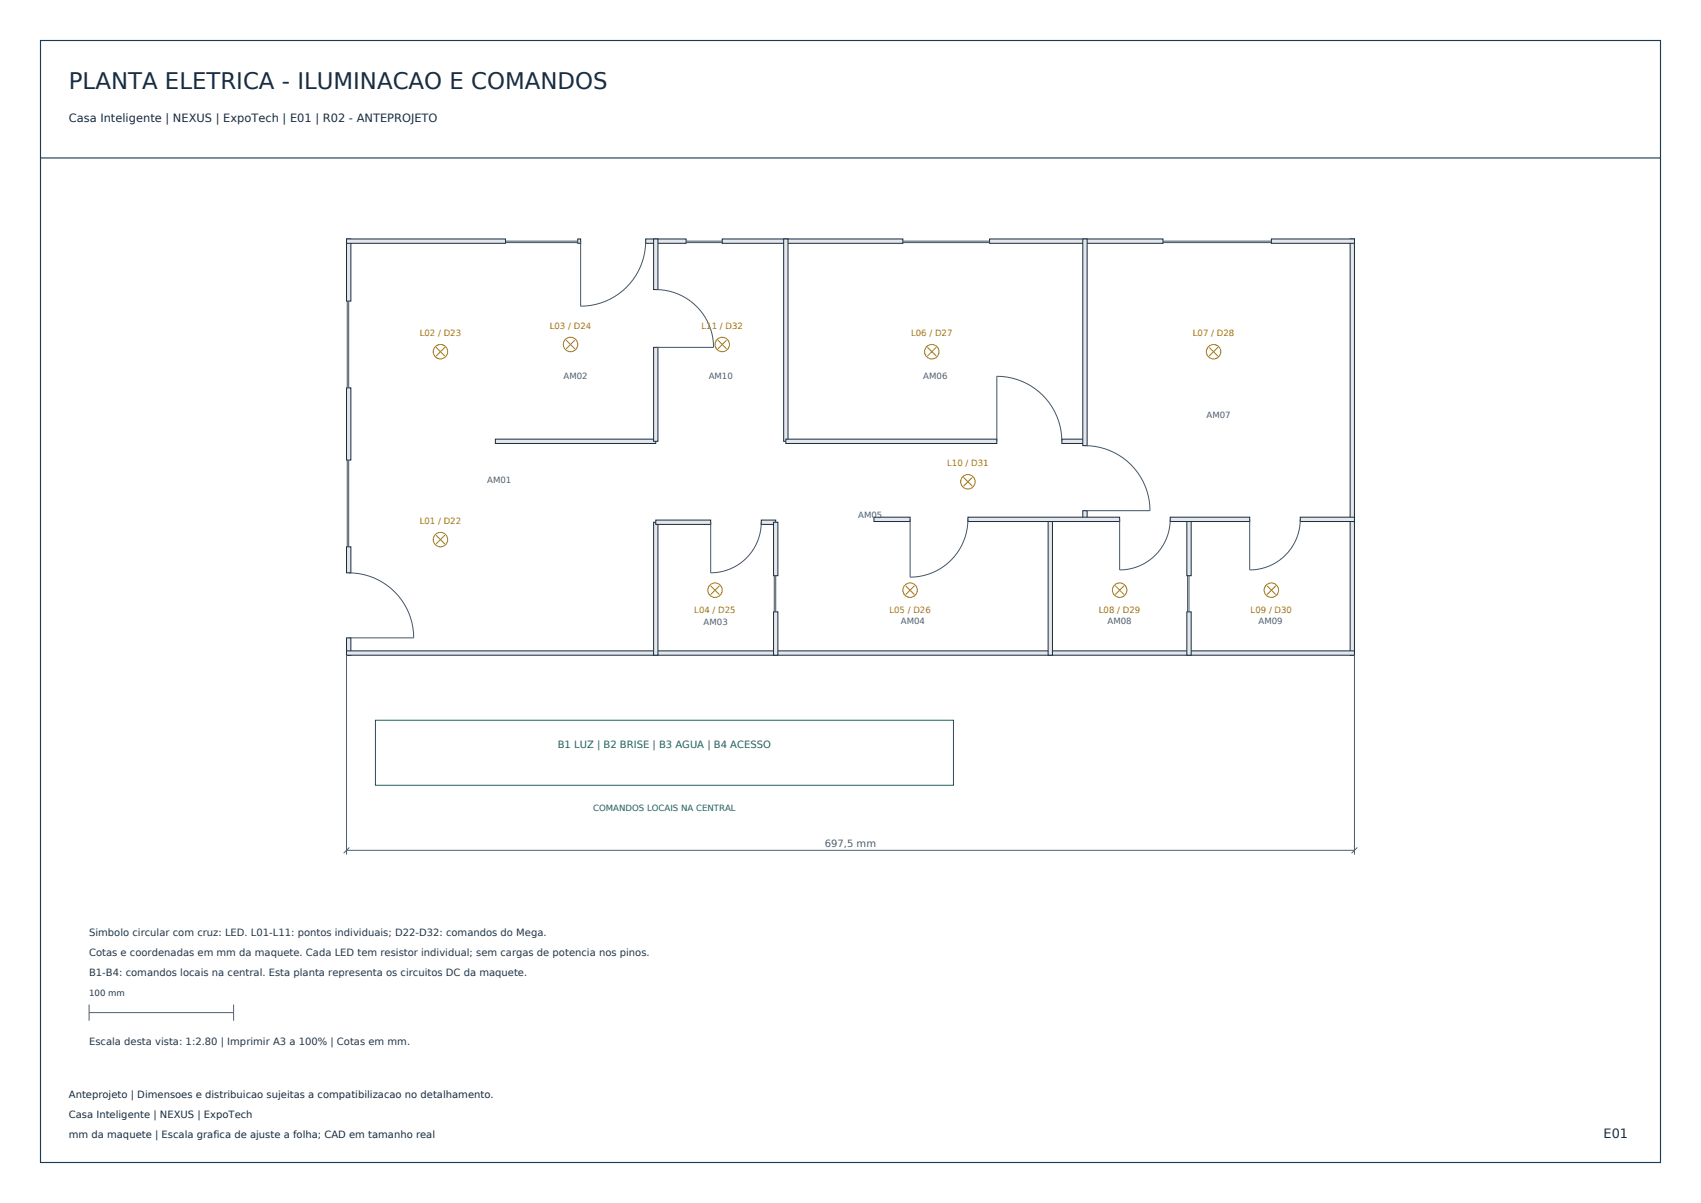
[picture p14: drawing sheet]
<svg xmlns="http://www.w3.org/2000/svg" width="420mm" height="297mm" viewBox="0 0 420 297" stroke-linecap="round" stroke-linejoin="round" font-family="sans-serif">
<defs><g id="words">
<text font-size="5.6" fill="#182c40" x="17" y="22">PLANTA ELETRICA - ILUMINACAO E COMANDOS</text>
<text font-size="3.2" fill="#182c40" x="396" y="281">E01</text>
<text font-size="2.8" fill="#182c40" x="17" y="30">Casa Inteligente | NEXUS | ExpoTech | E01 | R02 - ANTEPROJETO</text>
<text font-size="2.5" fill="#17665e" x="137.7" y="184.6">B1 LUZ | B2 BRISE | B3 AGUA | B4 ACESSO</text>
<text font-size="2.5" fill="#51606b" x="203.7" y="209.2">697,5 mm</text>
<g font-size="2.5" fill="#243747">
<text x="22" y="231">Simbolo circular com cruz: LED. L01-L11: pontos individuais; D22-D32: comandos do Mega.</text>
<text x="22" y="236">Cotas e coordenadas em mm da maquete. Cada LED tem resistor individual; sem cargas de potencia nos pinos.</text>
<text x="22" y="241">B1-B4: comandos locais na central. Esta planta representa os circuitos DC da maquete.</text>
<text x="22" y="258">Escala desta vista: 1:2.80 | Imprimir A3 a 100% | Cotas em mm.</text>
</g>
<g font-size="2.5" fill="#182c40">
<text x="17" y="271">Anteprojeto | Dimensoes e distribuicao sujeitas a compatibilizacao no detalhamento.</text>
<text x="17" y="276">Casa Inteligente | NEXUS | ExpoTech</text>
<text x="17" y="281">mm da maquete | Escala grafica de ajuste a folha; CAD em tamanho real</text>
</g>
<g font-size="2.1" fill="#a87505">
<text x="103.6" y="82.9">L02 / D23</text>
<text x="135.7" y="81.1">L03 / D24</text>
<text x="173.2" y="81.1">L11 / D32</text>
<text x="224.9" y="82.9">L06 / D27</text>
<text x="294.5" y="82.9">L07 / D28</text>
<text x="233.9" y="115">L10 / D31</text>
<text x="103.6" y="129.3">L01 / D22</text>
<text x="171.4" y="151.4">L04 / D25</text>
<text x="219.6" y="151.4">L05 / D26</text>
<text x="271.3" y="151.4">L08 / D29</text>
<text x="308.8" y="151.4">L09 / D30</text>
</g>
<g font-size="2.1" fill="#51606b">
<text x="139.1" y="93.5">AM02</text>
<text x="175" y="93.5">AM10</text>
<text x="228" y="93.5">AM06</text>
<text x="297.9" y="103.1">AM07</text>
<text x="120.3" y="119.4">AM01</text>
<text x="211.9" y="127.9">AM05</text>
<text x="173.7" y="154.3">AM03</text>
<text x="222.4" y="154">AM04</text>
<text x="273.5" y="154">AM08</text>
<text x="310.8" y="154">AM09</text>
</g>
<text font-size="2.1" fill="#17665e" x="146.5" y="200.3">COMANDOS LOCAIS NA CENTRAL</text>
<text font-size="2.1" fill="#243747" x="22" y="246">100 mm</text>
</g></defs>
<path d="M10 10h400v277h-400zM10 39h400" fill="none" stroke="#1b3c53" stroke-width=".28"/>
<g fill="#e5e7eb" stroke="#182c40" stroke-width=".25">
<path d="M85.6 157.5h1v4.3h-1z" fill-rule="evenodd"/>
<path d="M85.6 135h1v6.4h-1z" fill-rule="evenodd"/>
<path d="M85.6 95.8h1v17.8h-1z" fill-rule="evenodd"/>
<path d="M85.6 59h1v15.3h-1z" fill-rule="evenodd"/>
</g>
<path d="M85.7 74.3v21.5M86.1 74.3v21.5M85.7 113.6v21.4M86.1 113.6v21.4M86.1 141.4a16.1 16.1 0 0 1 16.1 16.1h-16.1" fill="none" stroke="#425568" stroke-width=".25"/>
<g fill="#e5e7eb" stroke="#182c40" stroke-width=".25">
<path d="M333.4 59h1v102.8h-1z" fill-rule="evenodd"/>
<path d="M85.6 160.7h105.9v1.1h-105.9z" fill-rule="evenodd"/>
<path d="M191.5 160.7h142.9v1.1h-142.9z" fill-rule="evenodd"/>
<path d="M85.6 59h39.2v1.1h-39.2z" fill-rule="evenodd"/>
<path d="M142.7 59h.7v1.1h-.7z" fill-rule="evenodd"/>
<path d="M159.4 59h10v1.1h-10z" fill-rule="evenodd"/>
<path d="M178.3 59h15.7v1.1h-15.7z" fill-rule="evenodd"/>
</g>
<path d="M124.8 59.5h17.9M124.8 59.9h17.9M143.4 59.5v16.1a16.1 16.1 0 0 0 16-16.1M169.4 59.5h8.9M169.4 59.9h8.9" fill="none" stroke="#425568" stroke-width=".25"/>
<g fill="#e5e7eb" stroke="#182c40" stroke-width=".25">
<path d="M194 59h28.9v1.1h-28.9z" fill-rule="evenodd"/>
<path d="M244.3 59h42.9v1.1h-42.9z" fill-rule="evenodd"/>
<path d="M313.9 59h20.5v1.1h-20.5z" fill-rule="evenodd"/>
</g>
<path d="M222.9 59.5h21.4M222.9 59.9h21.4M287.2 59.5h26.7M287.2 59.9h26.7" fill="none" stroke="#425568" stroke-width=".25"/>
<g fill="#e5e7eb" stroke="#182c40" stroke-width=".25">
<path d="M122.3 108.4h39.6v1.1h-39.6z" fill-rule="evenodd"/>
<path d="M161.4 85.8h1.1v23.2h-1.1z" fill-rule="evenodd"/>
<path d="M161.4 59h1.1v12.5h-1.1z" fill-rule="evenodd"/>
</g>
<path d="M161.9 71.5a14.3 14.3 0 0 1 14.3 14.3h-14.3" fill="none" stroke="#425568" stroke-width=".25"/>
<g fill="#e5e7eb" stroke="#182c40" stroke-width=".25">
<path d="M161.4 128.9h1.1v32.9h-1.1z" fill-rule="evenodd"/>
<path d="M161.9 128.4h13.6v1.1h-13.6z" fill-rule="evenodd"/>
<path d="M188 128.4h3.5v1.1h-3.5z" fill-rule="evenodd"/>
</g>
<path d="M175.5 128.9v12.5a12.5 12.5 0 0 0 12.5-12.5" fill="none" stroke="#425568" stroke-width=".25"/>
<g fill="#e5e7eb" stroke="#182c40" stroke-width=".25">
<path d="M191 151.1h1.1v10.7h-1.1z" fill-rule="evenodd"/>
<path d="M191 128.9h1.1v13.2h-1.1z" fill-rule="evenodd"/>
</g>
<path d="M191.2 142.1v9M191.5 142.1v9" fill="none" stroke="#425568" stroke-width=".25"/>
<g fill="#e5e7eb" stroke="#182c40" stroke-width=".25">
<path d="M193.5 59h1.1v50h-1.1z" fill-rule="evenodd"/>
<path d="M194 108.4h52.1v1.1h-52.1z" fill-rule="evenodd"/>
<path d="M262.2 108.4h5.7v1.1h-5.7z" fill-rule="evenodd"/>
</g>
<path d="M246.1 109v-16.1a16.1 16.1 0 0 1 16.1 16.1" fill="none" stroke="#425568" stroke-width=".25"/>
<g fill="#e5e7eb" stroke="#182c40" stroke-width=".25">
<path d="M267.4 126.1h1v2.1h-1z" fill-rule="evenodd"/>
<path d="M267.4 59h1v51h-1z" fill-rule="evenodd"/>
</g>
<path d="M267.9 110a16.1 16.1 0 0 1 16 16.1h-16" fill="none" stroke="#425568" stroke-width=".25"/>
<g fill="#e5e7eb" stroke="#182c40" stroke-width=".25">
<path d="M258.8 128.2h1.1v33.6h-1.1z" fill-rule="evenodd"/>
<path d="M293 151.1h1.1v10.7h-1.1z" fill-rule="evenodd"/>
<path d="M293 128.2h1.1v13.9h-1.1z" fill-rule="evenodd"/>
</g>
<path d="M293.2 142.1v9M293.6 142.1v9" fill="none" stroke="#425568" stroke-width=".25"/>
<g fill="#e5e7eb" stroke="#182c40" stroke-width=".25">
<path d="M215.8 127.7h8.9v1.1h-8.9z" fill-rule="evenodd"/>
<path d="M239 127.7h37.5v1.1h-37.5z" fill-rule="evenodd"/>
<path d="M288.9 127.7h19.7v1.1h-19.7z" fill-rule="evenodd"/>
<path d="M321.1 127.7h13.3v1.1h-13.3z" fill-rule="evenodd"/>
</g>
<path d="M224.7 128.2v14.3a14.3 14.3 0 0 0 14.3-14.3M276.5 128.2v12.5a12.5 12.5 0 0 0 12.4-12.5M308.6 128.2v12.5a12.5 12.5 0 0 0 12.5-12.5" fill="none" stroke="#425568" stroke-width=".25"/>
<g fill="none" stroke="#a87505" stroke-width=".25">
<path d="M107.7 85.8l2.1 2.1M109.8 85.8l-2.1 2.1M139.8 84l2.1 2.1M141.9 84l-2.1 2.1M177.3 84l2.1 2.1M179.4 84l-2.1 2.1M229 85.8l2.1 2.1M231.1 85.8l-2.1 2.1M298.6 85.8l2.1 2.1M300.7 85.8l-2.1 2.1M237.9 117.9l2.2 2.1M240.1 117.9l-2.2 2.1"/>
<path d="M107.7 132.1l2.1 2.2M109.8 132.1l-2.1 2.2M175.5 144.6l2.1 2.2M177.6 144.6l-2.1 2.2M223.6 144.6l2.2 2.2M225.8 144.6l-2.2 2.2M275.4 144.6l2.1 2.2M277.5 144.6l-2.1 2.2M312.8 144.6l2.2 2.2M315 144.6l-2.2 2.2"/>
<circle cx="108.8" cy="86.8" r="1.78"/>
<circle cx="140.9" cy="85" r="1.78"/>
<circle cx="178.3" cy="85" r="1.78"/>
<circle cx="230.1" cy="86.8" r="1.78"/>
<circle cx="299.6" cy="86.8" r="1.78"/>
<circle cx="239" cy="118.9" r="1.78"/>
<circle cx="108.8" cy="133.2" r="1.78"/>
<circle cx="176.5" cy="145.7" r="1.78"/>
<circle cx="224.7" cy="145.7" r="1.78"/>
<circle cx="276.5" cy="145.7" r="1.78"/>
<circle cx="313.9" cy="145.7" r="1.78"/>
</g>
<path d="M92.7 177.8h142.7v16.1h-142.7z" fill="none" stroke="#17665e" stroke-width=".25"/>
<path d="M85.6 161.8v49.2M334.4 161.8v49.2M85.6 209.9h248.8M86.3 209.2l-1.5 1.4M335.2 209.2l-1.5 1.4M22 250h35.7M22 248v4M57.7 248v4" fill="none" stroke="#51606b" stroke-width=".25"/>
<use href="#words"/>
</svg>
